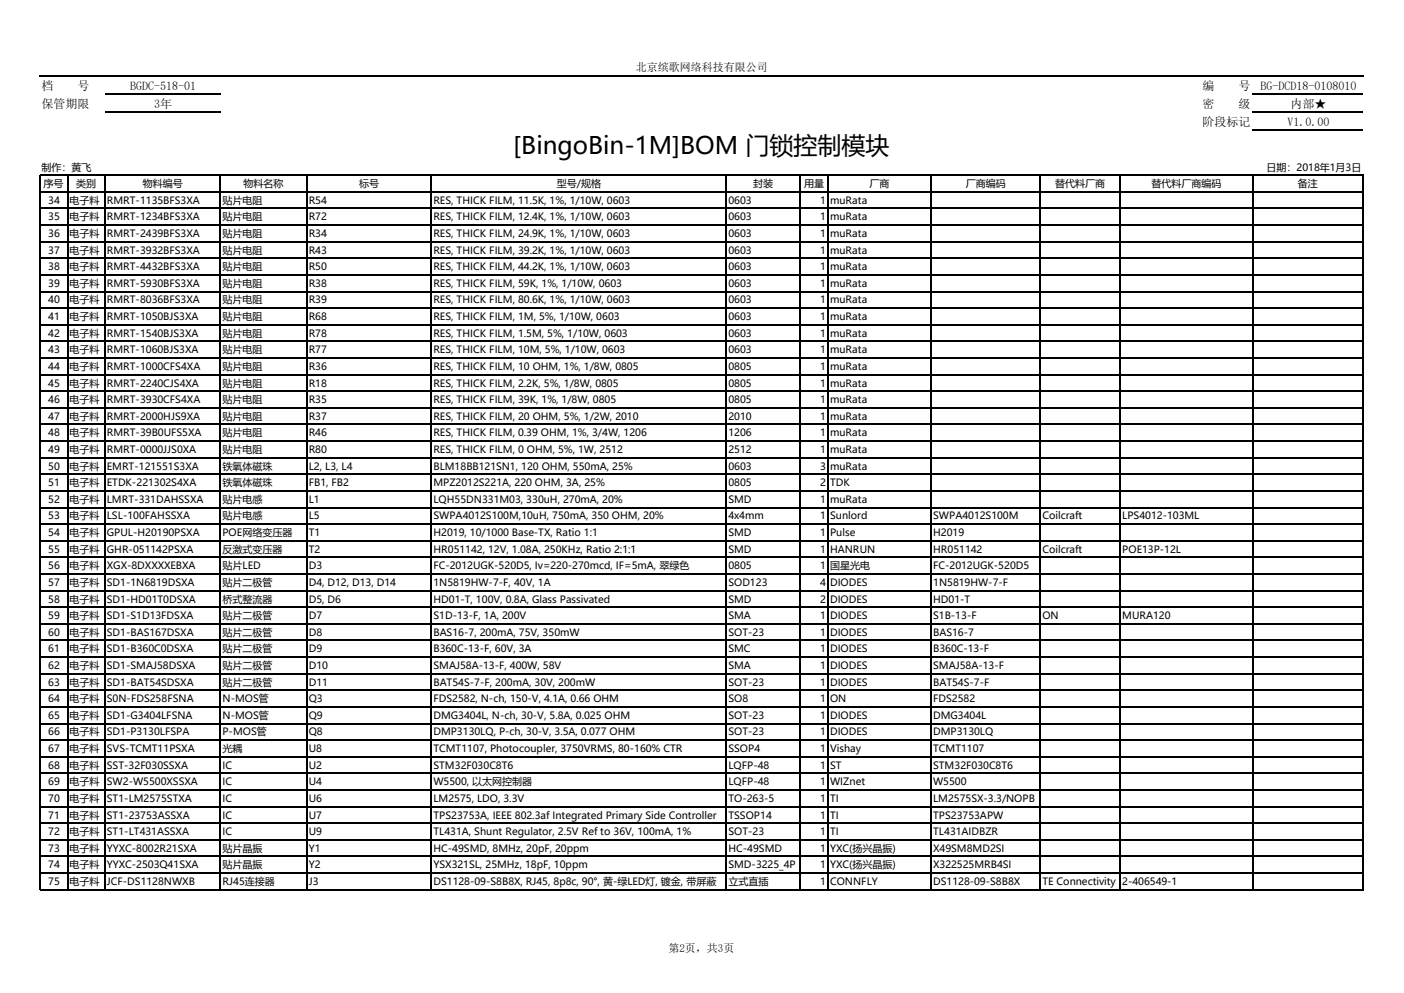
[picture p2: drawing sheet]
<svg xmlns="http://www.w3.org/2000/svg" width="297mm" height="210mm" viewBox="0 0 297 210" stroke-linecap="round" stroke-linejoin="round" font-family="sans-serif">
<defs><g id="words">
<text font-size="5.1" x="108.6" y="32.6">[BingoBin-1M]BOM 门锁控制模块</text>
<g font-size="2.5">
<text x="8.8" y="19">档</text>
<text x="8.8" y="22.8">保管期限</text>
<text x="16.4" y="19">号</text>
<text x="27.5" y="19.1">BGDC-518-01</text>
<text x="32.6" y="22.9">3年</text>
<text x="254.4" y="19.1">编</text>
<text x="254.4" y="22.9">密</text>
<text x="262" y="19.1">号</text>
<text x="262" y="22.9">级</text>
<text x="266.6" y="19.1">BG-DCD18-0108010</text>
<text x="273" y="22.9">内部★</text>
<text x="254.4" y="26.7">阶段标记</text>
<text x="272.3" y="26.7">V1.0.00</text>
</g>
<g font-size="2.3">
<text x="134.5" y="15">北京缤歌网络科技有限公司</text>
<text x="141.4" y="201.3">第2页，共3页</text>
</g>
<g font-size="2.1">
<text x="8.8" y="36.2">制作：黄飞</text>
<text x="9.2" y="39.6">序号</text>
<text x="16.1" y="39.6">类别</text>
<text x="30.2" y="39.6">物料编号</text>
<text x="51.5" y="39.6">物料名称</text>
<text x="75.9" y="39.6">标号</text>
<text x="117.8" y="39.6">型号/规格</text>
<text x="159.3" y="39.6">封装</text>
<text x="170.1" y="39.6">用量</text>
<text x="183.9" y="39.6">厂商</text>
<text x="204.3" y="39.6">厂商编码</text>
<text x="223.2" y="39.6">替代料厂商</text>
<text x="243.6" y="39.6">替代料厂商编码</text>
<text x="267.9" y="36.2">日期：2018年1月3日</text>
<text x="274.6" y="39.6">备注</text>
<text x="10.2" y="43.1">34</text>
<text x="10.2" y="46.6">35</text>
<text x="14.7" y="43.1">电子料</text>
<text x="14.7" y="46.6">电子料</text>
<text x="22.6" y="43.1">RMRT-1135BFS3XA</text>
<text x="22.6" y="46.6">RMRT-1234BFS3XA</text>
<text x="47.1" y="43.1">贴片电阻</text>
<text x="47.1" y="46.6">贴片电阻</text>
<text x="65.3" y="43.1">R54</text>
<text x="65.3" y="46.6">R72</text>
<text x="91.7" y="43.1">RES, THICK FILM, 11.5K, 1%, 1/10W, 0603</text>
<text x="91.7" y="46.6">RES, THICK FILM, 12.4K, 1%, 1/10W, 0603</text>
<text x="154.1" y="43.1">0603</text>
<text x="154.1" y="46.6">0603</text>
<text x="173.5" y="43.1">1</text>
<text x="173.5" y="46.6">1</text>
<text x="175.6" y="43.1">muRata</text>
<text x="175.6" y="46.6">muRata</text>
<text x="10.2" y="50.1">36</text>
<text x="10.2" y="53.6">37</text>
<text x="14.7" y="50.1">电子料</text>
<text x="14.7" y="53.6">电子料</text>
<text x="22.6" y="50.1">RMRT-2439BFS3XA</text>
<text x="22.6" y="53.6">RMRT-3932BFS3XA</text>
<text x="47.1" y="50.1">贴片电阻</text>
<text x="47.1" y="53.6">贴片电阻</text>
<text x="65.3" y="50.1">R34</text>
<text x="65.3" y="53.6">R43</text>
<text x="91.7" y="50.1">RES, THICK FILM, 24.9K, 1%, 1/10W, 0603</text>
<text x="91.7" y="53.6">RES, THICK FILM, 39.2K, 1%, 1/10W, 0603</text>
<text x="154.1" y="50.1">0603</text>
<text x="154.1" y="53.6">0603</text>
<text x="173.5" y="50.1">1</text>
<text x="173.5" y="53.6">1</text>
<text x="175.6" y="50.1">muRata</text>
<text x="175.6" y="53.6">muRata</text>
<text x="10.2" y="57.1">38</text>
<text x="14.7" y="57.1">电子料</text>
<text x="22.6" y="57.1">RMRT-4432BFS3XA</text>
<text x="47.1" y="57.1">贴片电阻</text>
<text x="65.3" y="57.1">R50</text>
<text x="91.7" y="57.1">RES, THICK FILM, 44.2K, 1%, 1/10W, 0603</text>
<text x="154.1" y="57.1">0603</text>
<text x="173.5" y="57.1">1</text>
<text x="175.6" y="57.1">muRata</text>
<text x="10.2" y="60.7">39</text>
<text x="10.2" y="64.2">40</text>
<text x="14.7" y="60.7">电子料</text>
<text x="14.7" y="64.2">电子料</text>
<text x="22.6" y="60.7">RMRT-5930BFS3XA</text>
<text x="22.6" y="64.2">RMRT-8036BFS3XA</text>
<text x="47.1" y="60.7">贴片电阻</text>
<text x="47.1" y="64.2">贴片电阻</text>
<text x="65.3" y="60.7">R38</text>
<text x="65.3" y="64.2">R39</text>
<text x="91.7" y="60.7">RES, THICK FILM, 59K, 1%, 1/10W, 0603</text>
<text x="91.7" y="64.2">RES, THICK FILM, 80.6K, 1%, 1/10W, 0603</text>
<text x="154.1" y="60.7">0603</text>
<text x="154.1" y="64.2">0603</text>
<text x="173.5" y="60.7">1</text>
<text x="173.5" y="64.2">1</text>
<text x="175.6" y="60.7">muRata</text>
<text x="175.6" y="64.2">muRata</text>
<text x="10.2" y="67.7">41</text>
<text x="10.2" y="71.2">42</text>
<text x="14.7" y="67.7">电子料</text>
<text x="14.7" y="71.2">电子料</text>
<text x="22.6" y="67.7">RMRT-1050BJS3XA</text>
<text x="22.6" y="71.2">RMRT-1540BJS3XA</text>
<text x="47.1" y="67.7">贴片电阻</text>
<text x="47.1" y="71.2">贴片电阻</text>
<text x="65.3" y="67.7">R68</text>
<text x="65.3" y="71.2">R78</text>
<text x="91.7" y="67.7">RES, THICK FILM, 1M, 5%, 1/10W, 0603</text>
<text x="91.7" y="71.2">RES, THICK FILM, 1.5M, 5%, 1/10W, 0603</text>
<text x="154.1" y="67.7">0603</text>
<text x="154.1" y="71.2">0603</text>
<text x="173.5" y="67.7">1</text>
<text x="173.5" y="71.2">1</text>
<text x="175.6" y="67.7">muRata</text>
<text x="175.6" y="71.2">muRata</text>
<text x="10.2" y="74.7">43</text>
<text x="14.7" y="74.7">电子料</text>
<text x="22.6" y="74.7">RMRT-1060BJS3XA</text>
<text x="47.1" y="74.7">贴片电阻</text>
<text x="65.3" y="74.7">R77</text>
<text x="91.7" y="74.7">RES, THICK FILM, 10M, 5%, 1/10W, 0603</text>
<text x="154.1" y="74.7">0603</text>
<text x="173.5" y="74.7">1</text>
<text x="175.6" y="74.7">muRata</text>
<text x="10.2" y="78.2">44</text>
<text x="10.2" y="81.7">45</text>
<text x="14.7" y="78.2">电子料</text>
<text x="14.7" y="81.7">电子料</text>
<text x="22.6" y="78.2">RMRT-1000CFS4XA</text>
<text x="22.6" y="81.7">RMRT-2240CJS4XA</text>
<text x="47.1" y="78.2">贴片电阻</text>
<text x="47.1" y="81.7">贴片电阻</text>
<text x="65.3" y="78.2">R36</text>
<text x="65.3" y="81.7">R18</text>
<text x="91.7" y="78.2">RES, THICK FILM, 10 OHM, 1%, 1/8W, 0805</text>
<text x="91.7" y="81.7">RES, THICK FILM, 2.2K, 5%, 1/8W, 0805</text>
<text x="154.1" y="78.2">0805</text>
<text x="154.1" y="81.7">0805</text>
<text x="173.5" y="78.2">1</text>
<text x="173.5" y="81.7">1</text>
<text x="175.6" y="78.2">muRata</text>
<text x="175.6" y="81.7">muRata</text>
<text x="10.2" y="85.3">46</text>
<text x="10.2" y="88.8">47</text>
<text x="14.7" y="85.3">电子料</text>
<text x="14.7" y="88.8">电子料</text>
<text x="22.6" y="85.3">RMRT-3930CFS4XA</text>
<text x="22.6" y="88.8">RMRT-2000HJS9XA</text>
<text x="47.1" y="85.3">贴片电阻</text>
<text x="47.1" y="88.8">贴片电阻</text>
<text x="65.3" y="85.3">R35</text>
<text x="65.3" y="88.8">R37</text>
<text x="91.7" y="85.3">RES, THICK FILM, 39K, 1%, 1/8W, 0805</text>
<text x="91.7" y="88.8">RES, THICK FILM, 20 OHM, 5%, 1/2W, 2010</text>
<text x="154.1" y="85.3">0805</text>
<text x="154.1" y="88.8">2010</text>
<text x="173.5" y="85.3">1</text>
<text x="173.5" y="88.8">1</text>
<text x="175.6" y="85.3">muRata</text>
<text x="175.6" y="88.8">muRata</text>
<text x="10.2" y="92.3">48</text>
<text x="10.2" y="95.8">49</text>
<text x="14.7" y="92.3">电子料</text>
<text x="14.7" y="95.8">电子料</text>
<text x="22.6" y="92.3">RMRT-39B0UFS5XA</text>
<text x="22.6" y="95.8">RMRT-0000JJS0XA</text>
<text x="47.1" y="92.3">贴片电阻</text>
<text x="47.1" y="95.8">贴片电阻</text>
<text x="65.3" y="92.3">R46</text>
<text x="65.3" y="95.8">R80</text>
<text x="91.7" y="92.3">RES, THICK FILM, 0.39 OHM, 1%, 3/4W, 1206</text>
<text x="91.7" y="95.8">RES, THICK FILM, 0 OHM, 5%, 1W, 2512</text>
<text x="154.1" y="92.3">1206</text>
<text x="154.1" y="95.8">2512</text>
<text x="173.5" y="92.3">1</text>
<text x="173.5" y="95.8">1</text>
<text x="175.6" y="92.3">muRata</text>
<text x="175.6" y="95.8">muRata</text>
<text x="10.2" y="99.3">50</text>
<text x="14.7" y="99.3">电子料</text>
<text x="22.6" y="99.3">EMRT-121551S3XA</text>
<text x="47.1" y="99.3">铁氧体磁珠</text>
<text x="65.3" y="99.3">L2, L3, L4</text>
<text x="91.7" y="99.3">BLM18BB121SN1, 120 OHM, 550mA, 25%</text>
<text x="154.1" y="99.3">0603</text>
<text x="173.5" y="99.3">3</text>
<text x="175.6" y="99.3">muRata</text>
<text x="10.2" y="102.8">51</text>
<text x="10.2" y="106.3">52</text>
<text x="14.7" y="102.8">电子料</text>
<text x="14.7" y="106.3">电子料</text>
<text x="22.6" y="102.8">ETDK-221302S4XA</text>
<text x="22.6" y="106.3">LMRT-331DAHSSXA</text>
<text x="47.1" y="102.8">铁氧体磁珠</text>
<text x="47.1" y="106.3">贴片电感</text>
<text x="65.3" y="102.8">FB1, FB2</text>
<text x="65.3" y="106.3">L1</text>
<text x="91.7" y="102.8">MPZ2012S221A, 220 OHM, 3A, 25%</text>
<text x="91.7" y="106.3">LQH55DN331M03, 330uH, 270mA, 20%</text>
<text x="154.1" y="102.8">0805</text>
<text x="154.1" y="106.3">SMD</text>
<text x="173.5" y="102.8">2</text>
<text x="173.5" y="106.3">1</text>
<text x="175.6" y="102.8">TDK</text>
<text x="175.6" y="106.3">muRata</text>
<text x="10.2" y="109.9">53</text>
<text x="10.2" y="113.4">54</text>
<text x="14.7" y="109.9">电子料</text>
<text x="14.7" y="113.4">电子料</text>
<text x="22.6" y="109.9">LSL-100FAHSSXA</text>
<text x="22.6" y="113.4">GPUL-H20190PSXA</text>
<text x="47.1" y="109.9">贴片电感</text>
<text x="47.1" y="113.4">POE网络变压器</text>
<text x="65.3" y="109.9">L5</text>
<text x="65.3" y="113.4">T1</text>
<text x="91.7" y="109.9">SWPA4012S100M,10uH, 750mA, 350 OHM, 20%</text>
<text x="91.7" y="113.4">H2019, 10/1000 Base-TX, Ratio 1:1</text>
<text x="154.1" y="109.9">4x4mm</text>
<text x="154.1" y="113.4">SMD</text>
<text x="173.5" y="109.9">1</text>
<text x="173.5" y="113.4">1</text>
<text x="175.6" y="109.9">Sunlord</text>
<text x="175.6" y="113.4">Pulse</text>
<text x="197.4" y="109.9">SWPA4012S100M</text>
<text x="197.4" y="113.4">H2019</text>
<text x="220.5" y="109.9">Coilcraft</text>
<text x="237.4" y="109.9">LPS4012-103ML</text>
<text x="10.2" y="116.9">55</text>
<text x="14.7" y="116.9">电子料</text>
<text x="22.6" y="116.9">GHR-051142PSXA</text>
<text x="47.1" y="116.9">反激式变压器</text>
<text x="65.3" y="116.9">T2</text>
<text x="91.7" y="116.9">HR051142, 12V, 1.08A, 250KHz, Ratio 2:1:1</text>
<text x="154.1" y="116.9">SMD</text>
<text x="173.5" y="116.9">1</text>
<text x="175.6" y="116.9">HANRUN</text>
<text x="197.4" y="116.9">HR051142</text>
<text x="220.5" y="116.9">Coilcraft</text>
<text x="237.4" y="116.9">POE13P-12L</text>
<text x="10.2" y="120.4">56</text>
<text x="10.2" y="123.9">57</text>
<text x="14.7" y="120.4">电子料</text>
<text x="14.7" y="123.9">电子料</text>
<text x="22.6" y="120.4">XGX-8DXXXXEBXA</text>
<text x="22.6" y="123.9">SD1-1N6819DSXA</text>
<text x="47.1" y="120.4">贴片LED</text>
<text x="47.1" y="123.9">贴片二极管</text>
<text x="65.3" y="120.4">D3</text>
<text x="65.3" y="123.9">D4, D12, D13, D14</text>
<text x="91.7" y="120.4">FC-2012UGK-520D5, Iv=220-270mcd, IF=5mA, 翠绿色</text>
<text x="91.7" y="123.9">1N5819HW-7-F, 40V, 1A</text>
<text x="154.1" y="120.4">0805</text>
<text x="154.1" y="123.9">SOD123</text>
<text x="173.5" y="120.4">1</text>
<text x="173.5" y="123.9">4</text>
<text x="175.6" y="120.4">国星光电</text>
<text x="175.6" y="123.9">DIODES</text>
<text x="197.4" y="120.4">FC-2012UGK-520D5</text>
<text x="197.4" y="123.9">1N5819HW-7-F</text>
<text x="10.2" y="127.4">58</text>
<text x="10.2" y="130.9">59</text>
<text x="14.7" y="127.4">电子料</text>
<text x="14.7" y="130.9">电子料</text>
<text x="22.6" y="127.4">SD1-HD01T0DSXA</text>
<text x="22.6" y="130.9">SD1-S1D13FDSXA</text>
<text x="47.1" y="127.4">桥式整流器</text>
<text x="47.1" y="130.9">贴片二极管</text>
<text x="65.3" y="127.4">D5, D6</text>
<text x="65.3" y="130.9">D7</text>
<text x="91.7" y="127.4">HD01-T, 100V, 0.8A, Glass Passivated</text>
<text x="91.7" y="130.9">S1D-13-F, 1A, 200V</text>
<text x="154.1" y="127.4">SMD</text>
<text x="154.1" y="130.9">SMA</text>
<text x="173.5" y="127.4">2</text>
<text x="173.5" y="130.9">1</text>
<text x="175.6" y="127.4">DIODES</text>
<text x="175.6" y="130.9">DIODES</text>
<text x="197.4" y="127.4">HD01-T</text>
<text x="197.4" y="130.9">S1B-13-F</text>
<text x="220.5" y="130.9">ON</text>
<text x="237.4" y="130.9">MURA120</text>
<text x="10.2" y="134.4">60</text>
<text x="10.2" y="138">61</text>
<text x="14.7" y="134.4">电子料</text>
<text x="14.7" y="138">电子料</text>
<text x="22.6" y="134.4">SD1-BAS167DSXA</text>
<text x="22.6" y="138">SD1-B360C0DSXA</text>
<text x="47.1" y="134.4">贴片二极管</text>
<text x="47.1" y="138">贴片二极管</text>
<text x="65.3" y="134.4">D8</text>
<text x="65.3" y="138">D9</text>
<text x="91.7" y="134.4">BAS16-7, 200mA, 75V, 350mW</text>
<text x="91.7" y="138">B360C-13-F, 60V, 3A</text>
<text x="154.1" y="134.4">SOT-23</text>
<text x="154.1" y="138">SMC</text>
<text x="173.5" y="134.4">1</text>
<text x="173.5" y="138">1</text>
<text x="175.6" y="134.4">DIODES</text>
<text x="175.6" y="138">DIODES</text>
<text x="197.4" y="134.4">BAS16-7</text>
<text x="197.4" y="138">B360C-13-F</text>
<text x="10.2" y="141.5">62</text>
<text x="14.7" y="141.5">电子料</text>
<text x="22.6" y="141.5">SD1-SMAJ58DSXA</text>
<text x="47.1" y="141.5">贴片二极管</text>
<text x="65.3" y="141.5">D10</text>
<text x="91.7" y="141.5">SMAJ58A-13-F, 400W, 58V</text>
<text x="154.1" y="141.5">SMA</text>
<text x="173.5" y="141.5">1</text>
<text x="175.6" y="141.5">DIODES</text>
<text x="197.4" y="141.5">SMAJ58A-13-F</text>
<text x="10.2" y="145">63</text>
<text x="10.2" y="148.5">64</text>
<text x="14.7" y="145">电子料</text>
<text x="14.7" y="148.5">电子料</text>
<text x="22.6" y="145">SD1-BAT54SDSXA</text>
<text x="22.6" y="148.5">S0N-FDS258FSNA</text>
<text x="47.1" y="145">贴片二极管</text>
<text x="47.1" y="148.5">N-MOS管</text>
<text x="65.3" y="145">D11</text>
<text x="65.3" y="148.5">Q3</text>
<text x="91.7" y="145">BAT54S-7-F, 200mA, 30V, 200mW</text>
<text x="91.7" y="148.5">FDS2582, N-ch, 150-V, 4.1A, 0.66 OHM</text>
<text x="154.1" y="145">SOT-23</text>
<text x="154.1" y="148.5">SO8</text>
<text x="173.5" y="145">1</text>
<text x="173.5" y="148.5">1</text>
<text x="175.6" y="145">DIODES</text>
<text x="175.6" y="148.5">ON</text>
<text x="197.4" y="145">BAT54S-7-F</text>
<text x="197.4" y="148.5">FDS2582</text>
<text x="10.2" y="152">65</text>
<text x="10.2" y="155.5">66</text>
<text x="14.7" y="152">电子料</text>
<text x="14.7" y="155.5">电子料</text>
<text x="22.6" y="152">SD1-G3404LFSNA</text>
<text x="22.6" y="155.5">SD1-P3130LFSPA</text>
<text x="47.1" y="152">N-MOS管</text>
<text x="47.1" y="155.5">P-MOS管</text>
<text x="65.3" y="152">Q9</text>
<text x="65.3" y="155.5">Q8</text>
<text x="91.7" y="152">DMG3404L, N-ch, 30-V, 5.8A, 0.025 OHM</text>
<text x="91.7" y="155.5">DMP3130LQ, P-ch, 30-V, 3.5A, 0.077 OHM</text>
<text x="154.1" y="152">SOT-23</text>
<text x="154.1" y="155.5">SOT-23</text>
<text x="173.5" y="152">1</text>
<text x="173.5" y="155.5">1</text>
<text x="175.6" y="152">DIODES</text>
<text x="175.6" y="155.5">DIODES</text>
<text x="197.4" y="152">DMG3404L</text>
<text x="197.4" y="155.5">DMP3130LQ</text>
<text x="10.2" y="159">67</text>
<text x="14.7" y="159">电子料</text>
<text x="22.6" y="159">SVS-TCMT11PSXA</text>
<text x="47.1" y="159">光耦</text>
<text x="65.3" y="159">U8</text>
<text x="91.7" y="159">TCMT1107, Photocoupler, 3750VRMS, 80-160% CTR</text>
<text x="154.1" y="159">SSOP4</text>
<text x="173.5" y="159">1</text>
<text x="175.6" y="159">Vishay</text>
<text x="197.4" y="159">TCMT1107</text>
<text x="10.2" y="162.6">68</text>
<text x="10.2" y="166.1">69</text>
<text x="14.7" y="162.6">电子料</text>
<text x="14.7" y="166.1">电子料</text>
<text x="22.6" y="162.6">SST-32F030SSXA</text>
<text x="22.6" y="166.1">SW2-W5500XSSXA</text>
<text x="47.1" y="162.6">IC</text>
<text x="47.1" y="166.1">IC</text>
<text x="65.3" y="162.6">U2</text>
<text x="65.3" y="166.1">U4</text>
<text x="91.7" y="162.6">STM32F030C8T6</text>
<text x="91.7" y="166.1">W5500, 以太网控制器</text>
<text x="154.1" y="162.6">LQFP-48</text>
<text x="154.1" y="166.1">LQFP-48</text>
<text x="173.5" y="162.6">1</text>
<text x="173.5" y="166.1">1</text>
<text x="175.6" y="162.6">ST</text>
<text x="175.6" y="166.1">WIZnet</text>
<text x="197.4" y="162.6">STM32F030C8T6</text>
<text x="197.4" y="166.1">W5500</text>
<text x="10.2" y="169.6">70</text>
<text x="10.2" y="173.1">71</text>
<text x="14.7" y="169.6">电子料</text>
<text x="14.7" y="173.1">电子料</text>
<text x="22.6" y="169.6">ST1-LM2575STXA</text>
<text x="22.6" y="173.1">ST1-23753ASSXA</text>
<text x="47.1" y="169.6">IC</text>
<text x="47.1" y="173.1">IC</text>
<text x="65.3" y="169.6">U6</text>
<text x="65.3" y="173.1">U7</text>
<text x="91.7" y="169.6">LM2575, LDO, 3.3V</text>
<text x="91.7" y="173.1">TPS23753A, IEEE 802.3af Integrated Primary Side Controller</text>
<text x="154.1" y="169.6">TO-263-5</text>
<text x="154.1" y="173.1">TSSOP14</text>
<text x="173.5" y="169.6">1</text>
<text x="173.5" y="173.1">1</text>
<text x="175.6" y="169.6">TI</text>
<text x="175.6" y="173.1">TI</text>
<text x="197.4" y="169.6">LM2575SX-3.3/NOPB</text>
<text x="197.4" y="173.1">TPS23753APW</text>
<text x="10.2" y="176.6">72</text>
<text x="14.7" y="176.6">电子料</text>
<text x="22.6" y="176.6">ST1-LT431ASSXA</text>
<text x="47.1" y="176.6">IC</text>
<text x="65.3" y="176.6">U9</text>
<text x="91.7" y="176.6">TL431A, Shunt Regulator, 2.5V Ref to 36V, 100mA, 1%</text>
<text x="154.1" y="176.6">SOT-23</text>
<text x="173.5" y="176.6">1</text>
<text x="175.6" y="176.6">TI</text>
<text x="197.4" y="176.6">TL431AIDBZR</text>
<text x="10.2" y="180.1">73</text>
<text x="10.2" y="183.6">74</text>
<text x="14.7" y="180.1">电子料</text>
<text x="14.7" y="183.6">电子料</text>
<text x="22.6" y="180.1">YYXC-8002R21SXA</text>
<text x="22.6" y="183.6">YYXC-2503Q41SXA</text>
<text x="47.1" y="180.1">贴片晶振</text>
<text x="47.1" y="183.6">贴片晶振</text>
<text x="65.3" y="180.1">Y1</text>
<text x="65.3" y="183.6">Y2</text>
<text x="91.7" y="180.1">HC-49SMD, 8MHz, 20pF, 20ppm</text>
<text x="91.7" y="183.6">YSX321SL, 25MHz, 18pF, 10ppm</text>
<text x="154.1" y="180.1">HC-49SMD</text>
<text x="154.1" y="183.6">SMD-3225_4P</text>
<text x="173.5" y="180.1">1</text>
<text x="173.5" y="183.6">1</text>
<text x="175.6" y="180.1">YXC(扬兴晶振)</text>
<text x="175.6" y="183.6">YXC(扬兴晶振)</text>
<text x="197.4" y="180.1">X49SM8MD2SI</text>
<text x="197.4" y="183.6">X322525MRB4SI</text>
<text x="10.2" y="187.2">75</text>
<text x="14.7" y="187.2">电子料</text>
<text x="22.6" y="187.2">JCF-DS1128NWXB</text>
<text x="47.1" y="187.2">RJ45连接器</text>
<text x="65.3" y="187.2">J3</text>
<text x="91.7" y="187.2">DS1128-09-S8B8X, RJ45, 8p8c, 90°, 黄-绿LED灯, 镀金, 带屏蔽</text>
<text x="154.1" y="187.2">立式直插</text>
<text x="173.5" y="187.2">1</text>
<text x="175.6" y="187.2">CONNFLY</text>
<text x="197.4" y="187.2">DS1128-09-S8B8X</text>
<text x="220.5" y="187.2">TE Connectivity</text>
<text x="237.4" y="187.2">2-406549-1</text>
</g>
</g></defs>
<g fill="none" stroke="#000" stroke-width=".21">
<path d="M8.3 16.1h280.1M22.1 19.9h24.6M265 19.9h23.4M8.4 37v151.3M8.5 37.1h280M14.3 37.2v151.1M22.1 23.7h24.6M22.2 37.2v151.1M46.6 37.2v151.1M64.9 37.2v151.1M91.2 37.2v151.1M153.6 37.2v151.1"/>
<path d="M169.2 37.2v151.1M175.2 37.2v151.1M197 37.2v151.1M220.1 37.2v151.1M237 37.2v151.1M265 23.7h23.4M265 27.5h23.4M265 37.2v151.1M288.4 37.2v151.1M8.5 40.6h280M8.5 44.1h280M8.5 47.6h280"/>
<path d="M8.5 51.1h280M8.5 54.6h280M8.5 58.1h280M8.5 61.7h280M8.5 65.2h280M8.5 68.7h280M8.5 72.2h280M8.5 75.7h280M8.5 79.2h280M8.5 82.7h280M8.5 86.3h280M8.5 89.8h280"/>
<path d="M8.5 93.3h280M8.5 96.8h280M8.5 100.3h280M8.5 103.8h280M8.5 107.3h280M8.5 110.8h280M8.5 114.4h280M8.5 117.9h280M8.5 121.4h280M8.5 124.9h280M8.5 128.4h280M8.5 131.9h280"/>
<path d="M8.5 135.4h280M8.5 139h280M8.5 142.5h280M8.5 146h280M8.5 149.5h280M8.5 153h280M8.5 156.5h280M8.5 160h280M8.5 163.6h280M8.5 167.1h280M8.5 170.6h280M8.5 174.1h280"/>
<path d="M8.5 177.6h280M8.5 181.1h280M8.5 184.6h280M8.5 188.2h280"/>
</g>
<use href="#words"/>
</svg>
